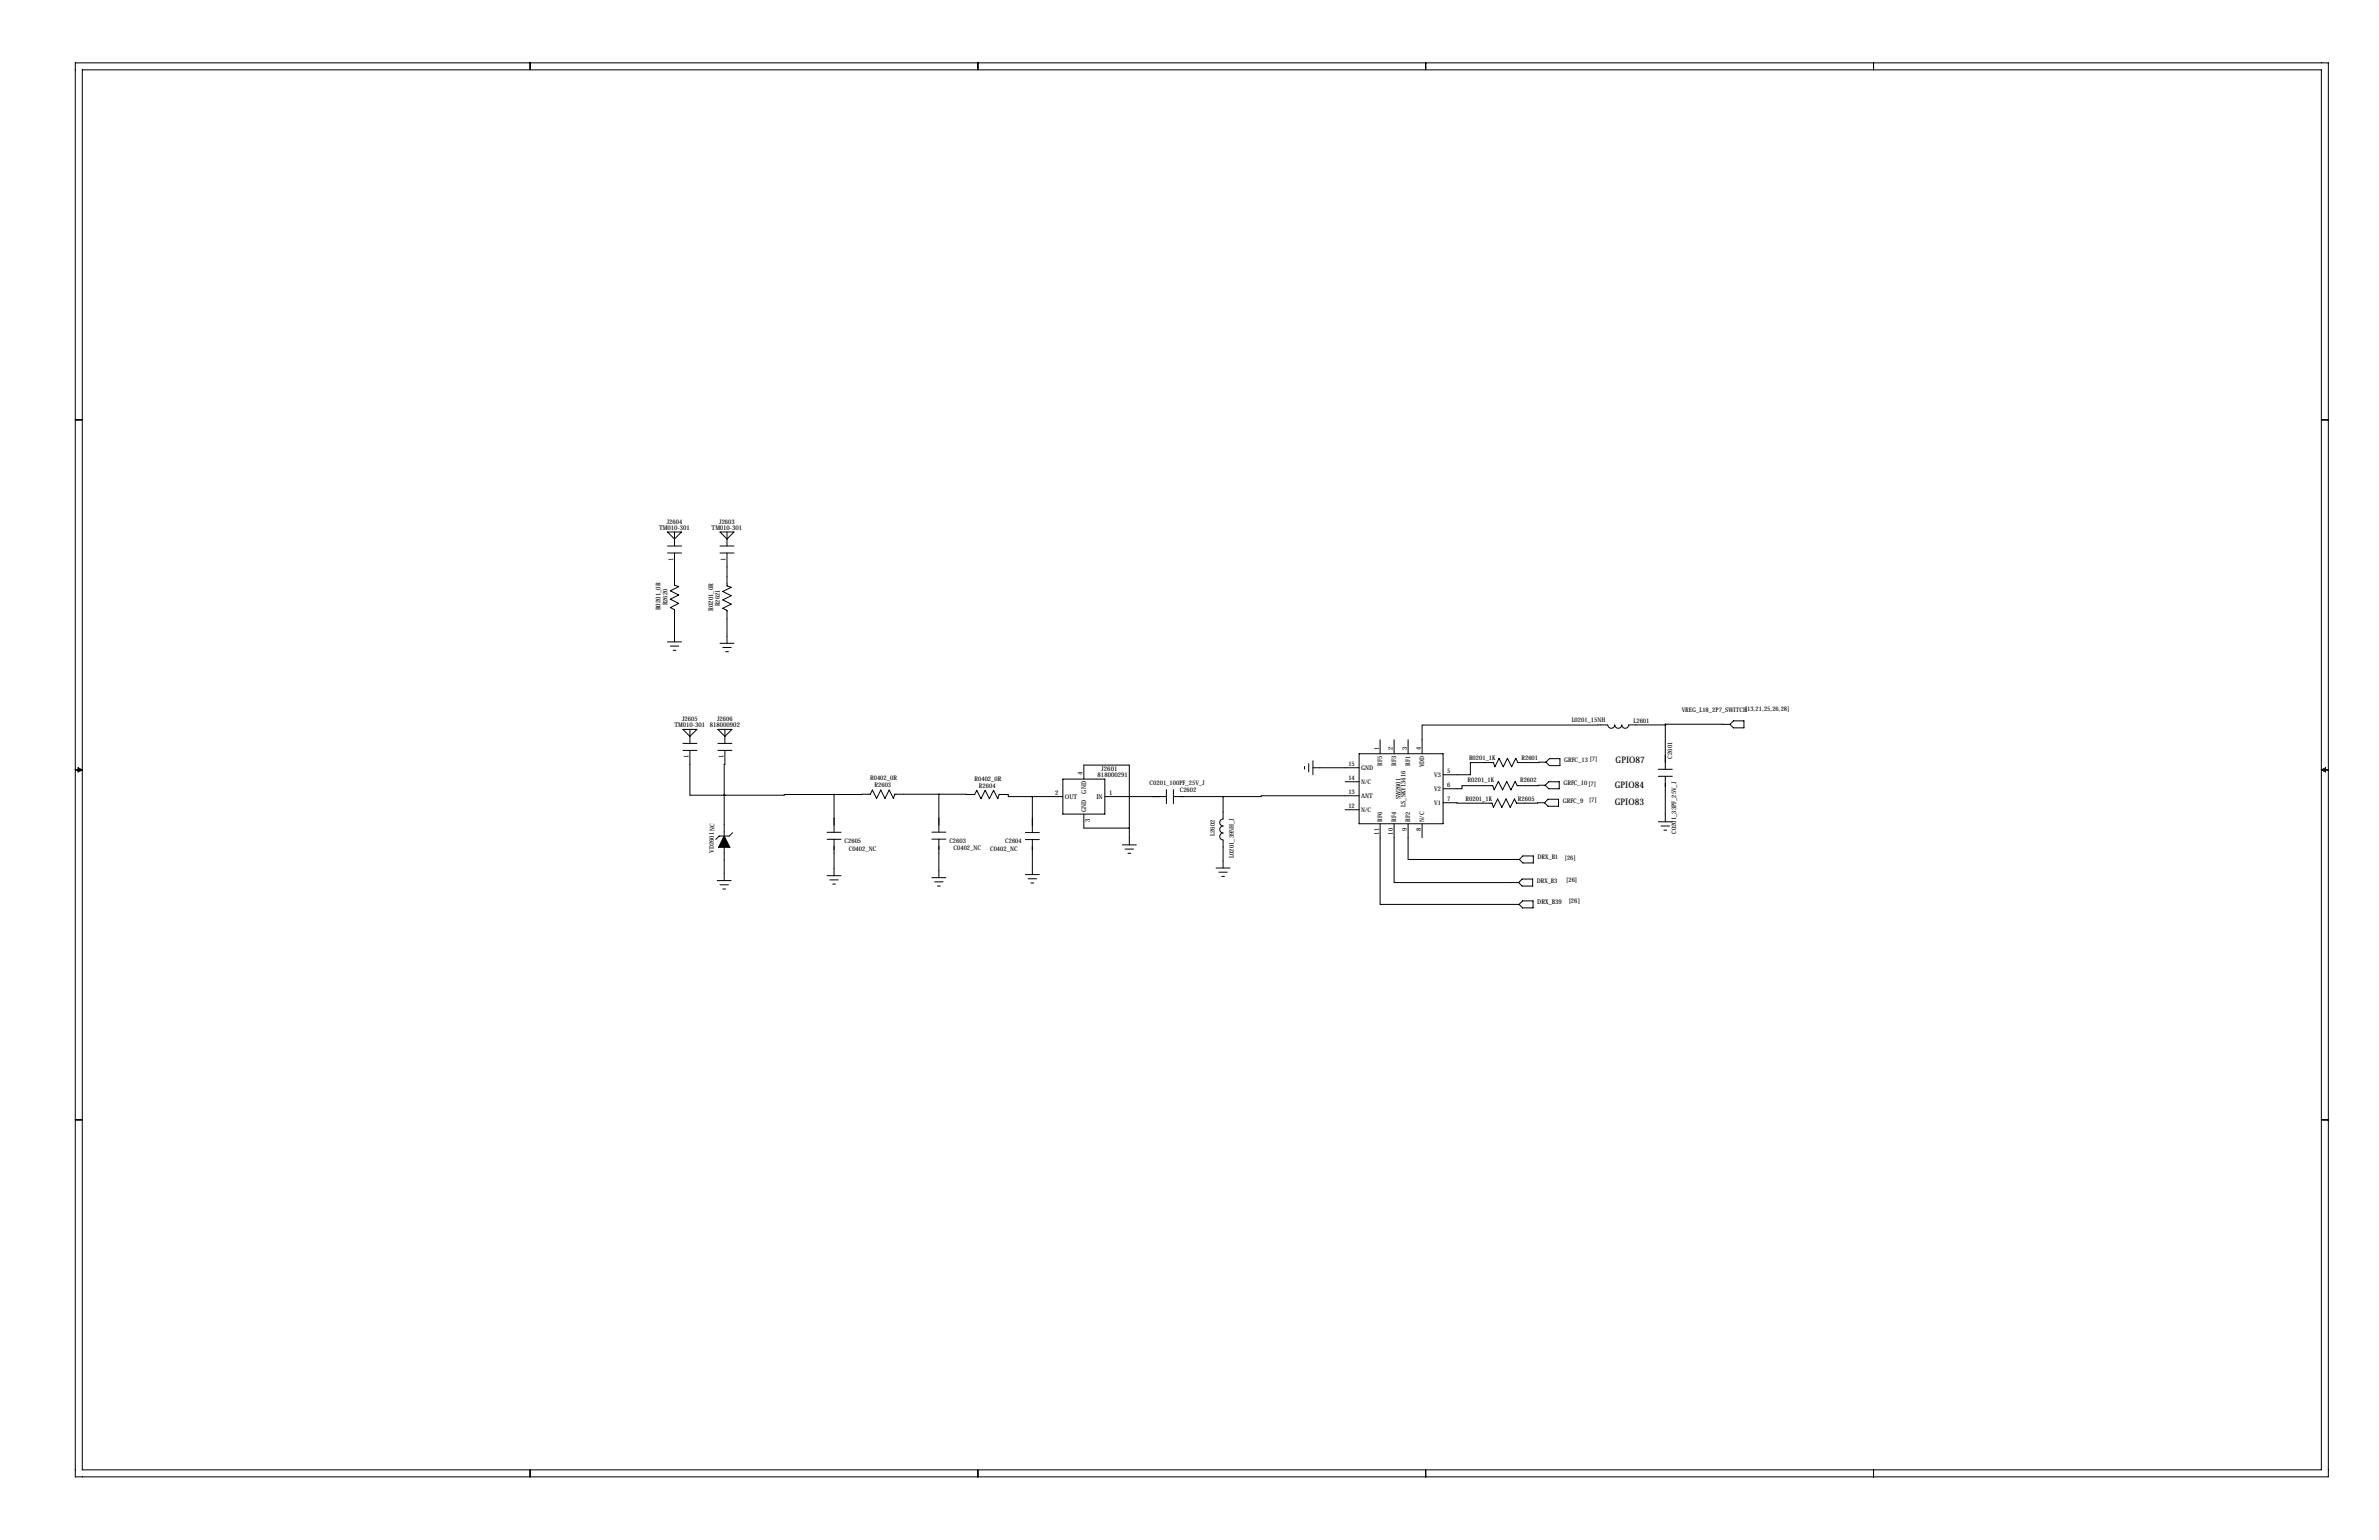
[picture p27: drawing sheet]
<svg xmlns="http://www.w3.org/2000/svg" width="864mm" height="559mm" viewBox="0 0 864 559" stroke-linecap="round" stroke-linejoin="round" font-family="sans-serif">
<defs><g id="words">
<g font-size="3.3">
<text x="586.5" y="276.9">GPIO87</text>
<text x="586.2" y="285.8">GPIO84</text>
<text x="586.2" y="292.1">GPIO83</text>
</g>
<g font-size="2.4">
<text x="239.3" y="192.2">TM010-301</text>
<text x="258.3" y="192.2">TM010-301</text>
<text x="244.3" y="203.4" transform="rotate(-90 244.3 203.4)">1</text>
<text x="263.4" y="203.4" transform="rotate(-90 263.4 203.4)">1</text>
<text x="239.8" y="221.4" transform="rotate(-90 239.8 221.4)">R0201_0R</text>
<text x="258.8" y="221.7" transform="rotate(-90 258.8 221.7)">R0201_0R</text>
<text x="244.9" y="263.8">TM010-301</text>
<text x="257.6" y="263.8">818000902</text>
<text x="249.9" y="275" transform="rotate(-90 249.9 275)">1</text>
<text x="262.6" y="275" transform="rotate(-90 262.6 275)">1</text>
<text x="392.9" y="281.2" transform="rotate(-90 392.9 281.2)">4</text>
<text x="398.4" y="281.8">818000291</text>
<text x="399.8" y="279.9">J2601</text>
<text x="394.3" y="287.9" transform="rotate(-90 394.3 287.9)">GND</text>
<text x="383.1" y="288.5">2</text>
<text x="386.6" y="289.9">OUT</text>
<text x="398" y="289.9">IN</text>
<text x="402.6" y="288.5">1</text>
<text x="394.3" y="294.6" transform="rotate(-90 394.3 294.6)">GND</text>
<text x="395.6" y="298.1" transform="rotate(-90 395.6 298.1)">3</text>
<text x="558" y="328.2">DRX_B39</text>
<text x="569.5" y="327.8">[26]</text>
</g>
<g font-size="2.3">
<text x="242" y="190">J2604</text>
<text x="261.1" y="190">J2603</text>
<text x="242.3" y="219.7" transform="rotate(-90 242.3 219.7)">R2620</text>
<text x="261.4" y="219.9" transform="rotate(-90 261.4 219.9)">R2621</text>
<text x="247.6" y="261.6">J2605</text>
<text x="260.3" y="261.6">J2606</text>
<text x="570.6" y="262.1">L0201_15NH</text>
<text x="593" y="262.4">L2601</text>
<text x="610.5" y="258.5">VREG_L18_2P7_SWITCH[13,21,25,26,28]</text>
<text x="500.5" y="272" transform="rotate(-90 500.5 272)">1</text>
<text x="505.6" y="272" transform="rotate(-90 505.6 272)">2</text>
<text x="510.6" y="272" transform="rotate(-90 510.6 272)">3</text>
<text x="515.7" y="272" transform="rotate(-90 515.7 272)">4</text>
<text x="533.3" y="275.8">R0201_1K</text>
<text x="552.3" y="275.8">R2601</text>
<text x="607" y="275.3" transform="rotate(-90 607 275.3)">C2601</text>
<text x="489.5" y="278.1">15</text>
<text x="494.1" y="279.4">GND</text>
<text x="501.8" y="277.8" transform="rotate(-90 501.8 277.8)">RF5</text>
<text x="506.9" y="277.8" transform="rotate(-90 506.9 277.8)">RF3</text>
<text x="512" y="277.8" transform="rotate(-90 512 277.8)">RF1</text>
<text x="517" y="278.5" transform="rotate(-90 517 278.5)">VDD</text>
<text x="520.6" y="281.9">V3</text>
<text x="525.4" y="280.6">5</text>
<text x="567.8" y="276.6">GRFC_13[7]</text>
<text x="315.9" y="283.1">R0402_0R</text>
<text x="317.5" y="285.6">R2603</text>
<text x="353.8" y="283.2">R0402_0R</text>
<text x="355.4" y="285.8">R2604</text>
<text x="417.3" y="284.7">C0201_100PF_25V_J</text>
<text x="428.2" y="287.4">C2602</text>
<text x="489.5" y="283.2">14</text>
<text x="494.1" y="284.5">N/C</text>
<text x="520.6" y="287">V2</text>
<text x="525.4" y="285.7">6</text>
<text x="532.8" y="283.9">R0201_1K</text>
<text x="551.8" y="283.9">R2602</text>
<text x="567.5" y="284.9">GRFC_10[7]</text>
<text x="489.5" y="288.2">13</text>
<text x="489.5" y="293.3">12</text>
<text x="494.1" y="289.6">ANT</text>
<text x="508.4" y="290.1" transform="rotate(-90 508.4 290.1)">SW2601</text>
<text x="510.2" y="292.7" transform="rotate(-90 510.2 292.7)">LS_SKY13416</text>
<text x="520.6" y="292.1">V1</text>
<text x="525.4" y="290.8">7</text>
<text x="532" y="290.8">R0201_1K</text>
<text x="551" y="290.5">R2605</text>
<text x="567.3" y="291.3">GRFC_9</text>
<text x="576.9" y="291.2">[7]</text>
<text x="494.1" y="294.6">N/C</text>
<text x="501.8" y="298.1" transform="rotate(-90 501.8 298.1)">RF6</text>
<text x="506.9" y="298.1" transform="rotate(-90 506.9 298.1)">RF4</text>
<text x="512" y="298.1" transform="rotate(-90 512 298.1)">RF2</text>
<text x="517" y="298.1" transform="rotate(-90 517 298.1)">N/C</text>
<text x="306.6" y="305.9">C2605</text>
<text x="344.6" y="305.9">C2603</text>
<text x="440.9" y="303.3" transform="rotate(-90 440.9 303.3)">L2602</text>
<text x="500.5" y="302.8" transform="rotate(-90 500.5 302.8)">11</text>
<text x="505.6" y="302.8" transform="rotate(-90 505.6 302.8)">10</text>
<text x="510.6" y="301.6" transform="rotate(-90 510.6 301.6)">9</text>
<text x="515.7" y="301.6" transform="rotate(-90 515.7 301.6)">8</text>
<text x="608.4" y="302.5" transform="rotate(-90 608.4 302.5)">C0201_33PF_25V_J</text>
<text x="259.1" y="309.4" transform="rotate(-90 259.1 309.4)">VD2601NC</text>
<text x="308.1" y="308.6">C0402_NC</text>
<text x="346.2" y="308.6">C0402_NC</text>
<text x="359.4" y="308.7">C0402_NC</text>
<text x="364.9" y="306">C2604</text>
<text x="447.9" y="311.2" transform="rotate(-90 447.9 311.2)">L0201_39NH_J</text>
<text x="558.1" y="311.9">DRX_B1</text>
<text x="568.1" y="312">[26]</text>
<text x="557.9" y="320.2">DRX_B3</text>
<text x="568.6" y="319.9">[26]</text>
</g>
</g></defs>
<g fill="none" stroke="#000" stroke-width=".36">
<path d="M27.3 22.8h817.9v513.1h-817.9zM29.9 25.3h812.8v508h-812.8zM192.4 22.8v2.5M355 22.8v2.5M517.6 22.8v2.5M680.1 22.8v2.5M27.3 152.3h2.6M842.7 152.3h2.5M242.3 193h5.1l-2.5 2.6zM242.3 198.1h5.1M244.9 193v5.1M261.4 193h5l-2.5 2.6z"/>
<path d="M261.4 198.1h5M263.9 193v5.1M242.3 200.7h5.1M244.9 200.7v11.6l1.5 .6-3.1 1.5 3.1 1.5-3.1 1.5 3.1 1.5-3.1 1.6 1.6 .7v11.7M261.4 200.7h5M263.9 200.7v11.9l1.5 .5-3 1.5 3 1.6-3 1.5 3 1.5-3 1.5 1.5 .8v11.9M242.3 232.9h5.1M243.3 234.4h3.1M244.3 236h1.1M261.4 233.4h5M262.4 234.9h3M263.4 236.5h1"/>
<path d="M27.3 279.3h2.6M28.3 278.6l1.6 .7-1.6 .8zM247.9 264.7h5.1l-2.6 2.5zM247.9 269.7h5.1M247.9 272.3h5.1M250.4 272.3v16.2h12.5M250.4 264.7v5M260.6 264.7h5.1l-2.6 2.5zM260.6 269.7h5.1M260.6 272.3h5.1M263.1 272.3l-.2 16.2M263.1 264.7v5"/>
<path d="M473.6 278.1v1M475.1 277.1v3M476.6 278.6h16.8M476.6 276v5.1M493.4 273.5h30.4v25.4h-30.4zM501 268.4v5.1M506.1 268.4v5.1M511.1 268.4v5.1M561.2 276.6l-10.2 .1-.7-1.5-1.6 3-1.5-3-1.5 3-1.5-3-1.6 3-.5-1.5h-8.3v4.4h-10M561.2 276.6l1.3-1.3h3.8v2.5h-3.8zM586.2 263.1a1.27 1.27 0 0 1-1.3 1.2 1.27 1.27 0 0 1-1.3-1.3l-67.4 .1v10.4M586.2 263a1.27 1.27 0 0 0 1.2 1.3 1.27 1.27 0 0 0 1.3-1.2"/>
<path d="M588.7 263a1.27 1.27 0 0 0 1.3 1.3 1.27 1.27 0 0 0 1.3-1.2M602 279.1h5.1M604.6 262.8h23.4M604.6 262.8v.2h-13.3M604.6 262.8l-.1 16.3M629.3 261.6h3.8v2.5h-3.8l-1.3-1.3zM842.7 279.3h2.5M842.7 279.3l1.5-.7v1.5zM262.9 288.5h.1M262.9 288.5v14.9M302.8 288.3l-39.9 .2M302.8 288.3v13.7"/>
<path d="M340.8 288.2l13 .1 .8-1.5 1.5 3 1.5-3 1.6 3 1.5-3 1.5 3 .5-1.5h3.3v.8h8.8M340.8 288.2h-16l-.5 1.5-1.5-3-1.5 3-1.6-3-1.5 3-1.5-3-.8 1.5-13.1 .1M340.8 288.2v13.8M374.8 289.1h11M374.8 289.1v13M385.8 282.7h15.3v12.7h-15.3zM393.4 282.7v-5.1h16.6v22.9M393.4 295.4v5.1h16.6M401.1 289.1h22.3M423.4 286.5v5.1M426 289.1h18M426 286.5v5.1"/>
<path d="M444 289.1v8.1a1.27 1.27 0 0 0-1.2 1.2 1.27 1.27 0 0 0 1.2 1.3 1.27 1.27 0 0 0-1.2 1.3 1.27 1.27 0 0 0 1.2 1.3 1.27 1.27 0 0 0-1.2 1.2 1.27 1.27 0 0 0 1.2 1.3v10.2M488.3 283.7h5.1M488.3 293.8h5.1M493.4 288.7h-35.6v.4h-13.8M501 298.9v29.3h50.4M506.1 298.9v21.3h45.2M511.1 298.9v13h40.4M516.2 298.9v5.1M523.8 291.3l17.8 .1 .5 1.6 1.6-3.1 1.5 3.1 1.5-3.1 1.5 3.1 1.6-3.1 .7 1.5 10.2-.1M560.9 284.9l-10.1 .2-.8-1.5-1.5 3-1.5-3-1.6 3-1.5-3-1.5 3-.5-1.5h-11.2v1.1h-6.9M560.9 284.9l1.3-1.2h3.8v2.5h-3.8zM561.9 290h3.9v2.6h-3.9l-1.2-1.3z"/>
<path d="M602 281.7h5.1M602 298.2h5.1M603 299.7h3M604.5 281.7v16.5M260.3 319.5h5.1M262.9 307.4v12.1M265.9 302.2l-1.2 1.2h-3.6l-1.3 1.2M300.2 304.5h5.1M300.2 302h5.1M300.2 317.8h5.1M301.2 319.3h3.1M302.8 304.5v13.3"/>
<path d="M338.3 304.5h5.1M338.3 302h5.1M338.3 318.5h5.1M339.3 320h3M340.8 304.5v14M372.2 304.6h5.1M372.2 302.1h5.1M372.2 317.3h5.1M373.2 318.9h3.1M374.8 304.6v12.7M407.4 306.6h5.1M408.4 308.1h3.1"/>
<path d="M409.4 309.6h1.1M410 300.5v6.1M441.5 315h5M442.5 316.5h3M443.5 318h1M551.5 311.9l1.3-1.3h3.8v2.5h-3.8zM552.6 319h3.8v2.5h-3.8l-1.3-1.3zM604 301.2h1M261.4 321.1h3M262.4 322.6h1M302.3 320.8h1M340.3 321.5h1"/>
<path d="M374.2 320.4h1.1M552.7 326.9h3.8v2.5h-3.8l-1.3-1.2zM27.3 406.3h2.6M842.7 406.3h2.5M192.4 533.3v2.6M355 533.3v2.6M517.6 533.3v2.6M680.1 533.3v2.6"/>
</g>
<path d="M262.9 303.4l2 4h-4z" fill="#000" stroke="#000" stroke-width=".38"/>
<path d="M409.9 300.5a.05 .05 0 0 0 .1 0 .05 .05 0 0 0-.1 0zM374.7 289.1a.05 .05 0 0 0 .1 0 .05 .05 0 0 0-.1 0zM302.7 288.3a.05 .05 0 0 0 .1 0 .05 .05 0 0 0-.1 0z" fill="#000" stroke="#000" stroke-width=".51"/>
<use href="#words"/>
</svg>
